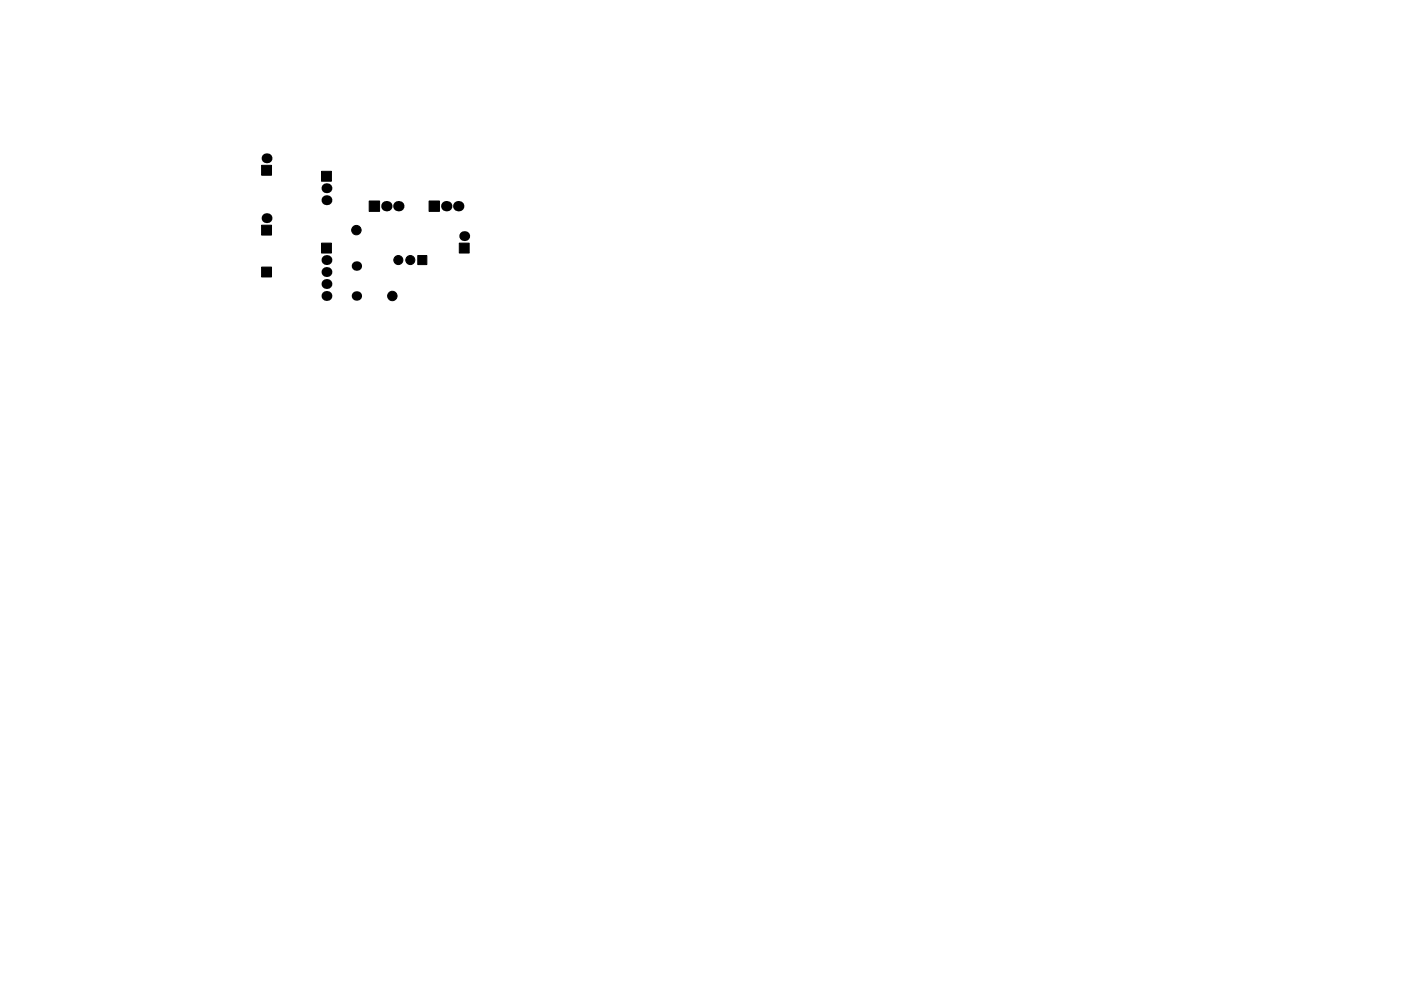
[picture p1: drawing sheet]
<svg xmlns="http://www.w3.org/2000/svg" width="297mm" height="210mm" viewBox="0 0 297 210" stroke-linecap="round" stroke-linejoin="round" font-family="sans-serif">
<g fill="#000">
<circle cx="56.5" cy="33.6" r="1.05"/>
<circle cx="69.2" cy="39.9" r="1.05"/>
<circle cx="56.5" cy="46.3" r="1.05"/>
<circle cx="69.2" cy="57.7" r="1.05"/>
<circle cx="69.2" cy="42.5" r="1.05"/>
<circle cx="69.2" cy="55.2" r="1.05"/>
<circle cx="75.6" cy="56.4" r="1"/>
<circle cx="81.9" cy="43.7" r="1.1"/>
<circle cx="84.5" cy="43.7" r="1.1"/>
<circle cx="94.6" cy="43.7" r="1.1"/>
<circle cx="97.2" cy="43.7" r="1.1"/>
<circle cx="98.4" cy="50.1" r="1.05"/>
<circle cx="69.2" cy="62.8" r="1.05"/>
<circle cx="69.2" cy="60.3" r="1.05"/>
<circle cx="75.6" cy="62.8" r="1"/>
</g>
<g fill="#000" stroke="#000" stroke-width=".21">
<path d="M55.5 35.1h2.1v2.1h-2.1zM68.2 36.3h2.1v2.1h-2.1zM55.5 56.7h2.1v2.1h-2.1zM55.5 47.8h2.1v2.1h-2.1zM68.2 51.6h2.1v2.1h-2.1zM78.3 42.6h2.2v2.2h-2.2zM88.6 54.2h1.9v1.9h-1.9zM91 42.6h2.2v2.2h-2.2zM97.4 51.6h2.1v2.1h-2.1z"/>
<circle cx="75.6" cy="48.8" r="1"/>
<circle cx="84.5" cy="55.2" r=".96"/>
<circle cx="87" cy="55.2" r=".96"/>
<circle cx="83.2" cy="62.8" r="1"/>
</g>
</svg>
